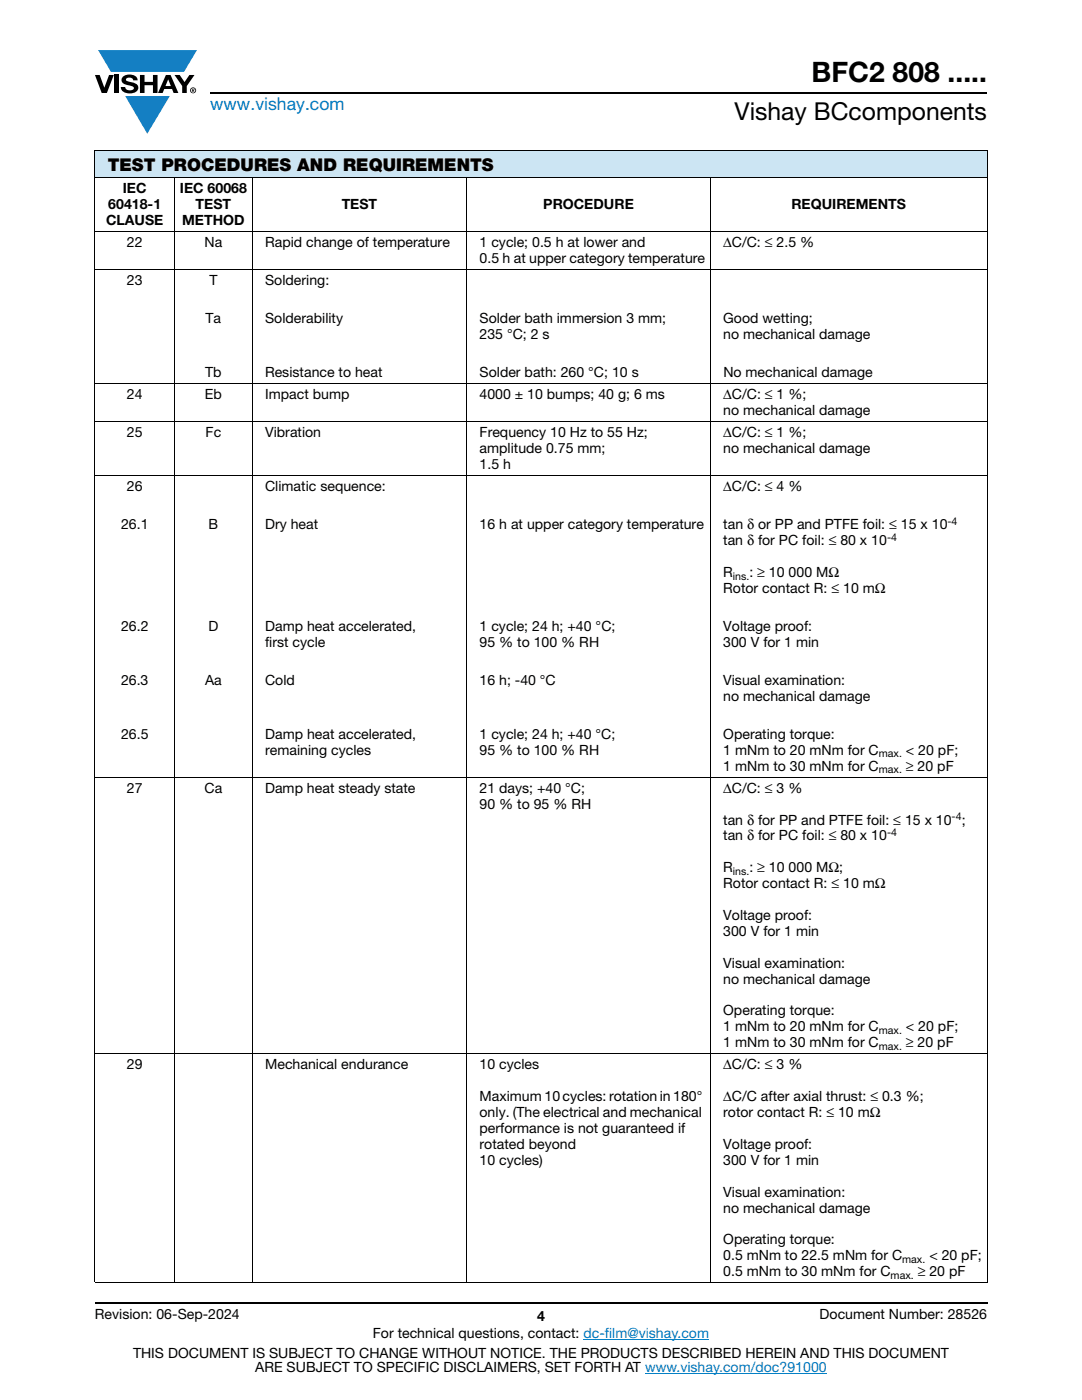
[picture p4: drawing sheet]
<svg xmlns="http://www.w3.org/2000/svg" width="216mm" height="279mm" viewBox="0 0 216 279" stroke-linecap="round" stroke-linejoin="round" font-family="sans-serif">
<defs><g id="words">
<text font-size="5.6" x="161.9" y="16.4">BFC2 808 .....</text>
<text font-size="4.9" x="146.6" y="24">Vishay BCcomponents</text>
<text font-size="3.5" fill="#007ec4" x="42" y="21.9">www.vishay.com</text>
<text font-size="3.5" x="21.5" y="34.1">TEST PROCEDURES AND REQUIREMENTS</text>
<g font-size="2.8">
<text x="21.6" y="41.8">60418-1</text>
<text x="24.5" y="38.6">IEC</text>
<text x="35.9" y="38.6">IEC 60068</text>
<text x="39" y="41.8">TEST</text>
<text x="68.2" y="41.8">TEST</text>
<text x="108.4" y="41.8">PROCEDURE</text>
<text x="157.9" y="41.8">REQUIREMENTS</text>
<text x="21.2" y="45">CLAUSE</text>
<text x="36.3" y="45">METHOD</text>
<text x="25.3" y="49.4">22</text>
<text x="40.8" y="49.4">Na</text>
<text x="52.9" y="49.4">Rapid change of temperature</text>
<text x="95.7" y="52.6">0.5 h at upper category temperature</text>
<text x="95.7" y="49.4">1 cycle; 0.5 h at lower and</text>
<text x="144.3" y="49.4">ΔC/C: ≤ 2.5 %</text>
<text x="25.3" y="57">23</text>
<text x="41.8" y="57">T</text>
<text x="52.9" y="57">Soldering:</text>
<text x="41" y="64.5">Ta</text>
<text x="52.9" y="64.5">Solderability</text>
<text x="95.7" y="64.5">Solder bath immersion 3 mm;</text>
<text x="144.3" y="64.5">Good wetting;</text>
<text x="95.7" y="67.7">235 °C; 2 s</text>
<text x="144.3" y="67.7">no mechanical damage</text>
<text x="40.9" y="75.3">Tb</text>
<text x="52.9" y="75.3">Resistance to heat</text>
<text x="95.7" y="75.3">Solder bath: 260 °C; 10 s</text>
<text x="144.3" y="75.3">No mechanical damage</text>
<text x="25.3" y="79.7">24</text>
<text x="40.9" y="79.7">Eb</text>
<text x="52.9" y="79.7">Impact bump</text>
<text x="95.7" y="79.7">4000 ± 10 bumps; 40 g; 6 ms</text>
<text x="144.3" y="79.7">ΔC/C: ≤ 1 %;</text>
<text x="144.3" y="82.9">no mechanical damage</text>
<text x="25.3" y="87.3">25</text>
<text x="41" y="87.3">Fc</text>
<text x="52.9" y="87.3">Vibration</text>
<text x="95.7" y="87.3">Frequency 10 Hz to 55 Hz;</text>
<text x="144.3" y="87.3">ΔC/C: ≤ 1 %;</text>
<text x="95.7" y="90.5">amplitude 0.75 mm;</text>
<text x="95.7" y="93.6">1.5 h</text>
<text x="144.3" y="90.5">no mechanical damage</text>
<text x="25.3" y="98.1">26</text>
<text x="52.9" y="98.1">Climatic sequence:</text>
<text x="144.3" y="98.1">ΔC/C: ≤ 4 %</text>
<text x="24.2" y="105.6">26.1</text>
<text x="41.6" y="105.6">B</text>
<text x="52.9" y="105.6">Dry heat</text>
<text x="95.7" y="105.6">16 h at upper category temperature</text>
<text x="144.3" y="105.6">tan δ or PP and PTFE foil: ≤ 15 x 10</text>
<text x="144.3" y="108.8">tan δ for PC foil: ≤ 80 x 10</text>
<text x="144.3" y="115.2">R</text>
<text x="144.3" y="118.3">Rotor contact R: ≤ 10 mΩ</text>
<text x="149.5" y="115.2">: ≥ 10 000 MΩ</text>
<text x="24.2" y="125.9">26.2</text>
<text x="41.6" y="125.9">D</text>
<text x="52.9" y="125.9">Damp heat accelerated,</text>
<text x="95.7" y="125.9">1 cycle; 24 h; +40 °C;</text>
<text x="144.3" y="125.9">Voltage proof:</text>
<text x="52.9" y="129.1">first cycle</text>
<text x="95.7" y="129.1">95 % to 100 % RH</text>
<text x="144.3" y="129.1">300 V for 1 min</text>
<text x="24.2" y="136.7">26.3</text>
<text x="40.9" y="136.7">Aa</text>
<text x="52.9" y="136.7">Cold</text>
<text x="95.7" y="136.7">16 h; -40 °C</text>
<text x="144.3" y="136.7">Visual examination:</text>
<text x="144.3" y="139.9">no mechanical damage</text>
<text x="24.2" y="147.4">26.5</text>
<text x="52.9" y="147.4">Damp heat accelerated,</text>
<text x="95.7" y="147.4">1 cycle; 24 h; +40 °C;</text>
<text x="144.3" y="147.4">Operating torque:</text>
<text x="52.9" y="150.6">remaining cycles</text>
<text x="95.7" y="150.6">95 % to 100 % RH</text>
<text x="144.3" y="153.8">1 mNm to 30 mNm for C</text>
<text x="144.3" y="150.6">1 mNm to 20 mNm for C</text>
<text x="180.8" y="153.8">≥ 20 pF</text>
<text x="180.8" y="150.6">&lt; 20 pF;</text>
<text x="25.3" y="158.2">27</text>
<text x="40.8" y="158.2">Ca</text>
<text x="52.9" y="158.2">Damp heat steady state</text>
<text x="95.7" y="158.2">21 days; +40 °C;</text>
<text x="95.7" y="161.4">90 % to 95 % RH</text>
<text x="144.3" y="158.2">ΔC/C: ≤ 3 %</text>
<text x="144.3" y="164.5">tan δ for PP and PTFE foil: ≤ 15 x 10</text>
<text x="144.3" y="167.7">tan δ for PC foil: ≤ 80 x 10</text>
<text x="191.9" y="164.5">;</text>
<text x="144.3" y="174.1">R</text>
<text x="144.3" y="177.2">Rotor contact R: ≤ 10 mΩ</text>
<text x="149.5" y="174.1">: ≥ 10 000 MΩ;</text>
<text x="144.3" y="183.6">Voltage proof:</text>
<text x="144.3" y="186.8">300 V for 1 min</text>
<text x="144.3" y="193.1">Visual examination:</text>
<text x="144.3" y="196.3">no mechanical damage</text>
<text x="144.3" y="202.6">Operating torque:</text>
<text x="144.3" y="205.8">1 mNm to 20 mNm for C</text>
<text x="144.3" y="209">1 mNm to 30 mNm for C</text>
<text x="180.8" y="205.8">&lt; 20 pF;</text>
<text x="180.8" y="209">≥ 20 pF</text>
<text x="25.3" y="213.4">29</text>
<text x="52.9" y="213.4">Mechanical endurance</text>
<text x="95.7" y="213.4">10 cycles</text>
<text x="144.3" y="213.4">ΔC/C: ≤ 3 %</text>
<text x="95.7" y="219.8">Maximum 10 cycles: rotation in 180°</text>
<text x="144.3" y="219.8">ΔC/C after axial thrust: ≤ 0.3 %;</text>
<text x="95.7" y="222.9">only. (The electrical and mechanical</text>
<text x="95.7" y="226.1">performance is not guaranteed if</text>
<text x="144.3" y="222.9">rotor contact R: ≤ 10 mΩ</text>
<text x="95.7" y="229.3">rotated beyond</text>
<text x="95.7" y="232.5">10 cycles)</text>
<text x="144.3" y="229.3">Voltage proof:</text>
<text x="144.3" y="232.5">300 V for 1 min</text>
<text x="144.3" y="238.8">Visual examination:</text>
<text x="144.3" y="242">no mechanical damage</text>
<text x="144.3" y="248.3">Operating torque:</text>
<text x="144.3" y="251.5">0.5 mNm to 22.5 mNm for C</text>
<text x="185.4" y="251.5">&lt; 20 pF;</text>
<text x="144.3" y="254.7">0.5 mNm to 30 mNm for C</text>
<text x="183.1" y="254.7">≥ 20 pF</text>
<text x="18.9" y="263.3">Revision: 06-Sep-2024</text>
<text x="107.2" y="263.6">4</text>
<text x="163.6" y="263.3">Document Number: 28526</text>
<text x="74.4" y="267.1">For technical questions, contact: dc-film@vishay.com</text>
<text x="26.5" y="271">THIS DOCUMENT IS SUBJECT TO CHANGE WITHOUT NOTICE. THE PRODUCTS DESCRIBED HEREIN AND THIS DOCUMENT</text>
<text x="50.9" y="273.8">ARE SUBJECT TO SPECIFIC DISCLAIMERS, SET FORTH AT www.vishay.com/doc?91000</text>
</g>
<g font-size="2.1">
<text x="177" y="108">-4</text>
<text x="189.1" y="104.8">-4</text>
<text x="146.2" y="115.7">ins.</text>
<text x="175.4" y="151.1">max.</text>
<text x="175.4" y="154.3">max.</text>
<text x="177" y="166.9">-4</text>
<text x="189.9" y="163.7">-4</text>
<text x="146.2" y="174.6">ins.</text>
<text x="175.4" y="206.3">max.</text>
<text x="175.4" y="209.5">max.</text>
<text x="177.7" y="255.2">max.</text>
<text x="180" y="252">max.</text>
</g>
</g></defs>
<g fill="#147fc3">
<path d="M19.6 10h19.7l-2.6 4.3h-1.1h-13.5z"/>
<path d="M25 19.2h8.9l-4.5 7.5z"/>
</g>
<g fill="#000">
<path d="M18.9 15h1l.9 2.5 1-2.5h.9l-1.4 3.6h-1zM22.9 15h.9v3.6h-.9zM24.6 15.3a2.1 2.1 0 0 1 2.8 .3l.1 .4h-.9a.79 .79 0 0 0-.7-.5 .79 .79 0 0 0-.8 .4l.3 .3 1 .2a1.08 1.08 0 0 1 1.2 1 1.08 1.08 0 0 1-1.1 1.2 1.73 1.73 0 0 1-2.4-1.2h.9a.96 .96 0 0 0 .8 .6 .96 .96 0 0 0 .9-.4 1.31 1.31 0 0 0-1.2-.6 1.03 1.03 0 0 1-1.1-.6 1.03 1.03 0 0 1 .2-1.1zM27.9 15h.9v1.3h1.7v-1.3h.9v3.6h-.9v-1.6h-1.7v1.6h-.9zM34.8 15h1.1l.9 1.4 1-1.4h1l-1.5 2.2v1.4h-.9v-1.4z"/>
<path d="M33.6 15.9l.5 1.3h-1.1zM33.1 15l-1.6 3.6h1l.3-.8h1.5l.3 .8h1l-1.6-3.6z"/>
<path d="M38.4 17.8h.2v.2h-.2zM38.3 17.7v.7h.1v-.3l.4 .3-.2-.3 .2-.2-.1-.2z"/>
<path d="M38.1 18a.46 .46 0 0 1 .9 0 .46 .46 0 0 1-.9 0zM37.9 18a.6 .6 0 0 0 1.2 0 .6 .6 0 0 0-1.2 0z"/>
</g>
<path d="M42 18.6h155M18.9 260h178.1" fill="none" stroke="#000" stroke-width=".36"/>
<path d="M116.4 267.3h25.1M128.7 274h36.3" fill="none" stroke="#007ec4" stroke-width=".2"/>
<path d="M18.9 30h178.1v5.5h-178.1z" fill="#cce5f3"/>
<g fill="none" stroke="#000" stroke-width=".2">
<path d="M18.9 30h178.1M18.9 35.5h178.1M18.9 30.1v225.8M34.8 35.4v220.7M50.3 35.4v220.7M93.1 35.4v220.7M141.8 35.4v220.7M197 30.1v225.8M18.9 46.2h178.1M18.9 53.8h178.1M18.9 76.6h178.1M18.9 84.2h178.1"/>
<path d="M18.9 94.9h178.1M18.9 155.1h178.1M18.9 210.3h178.1M18.9 256h178.1"/>
</g>
<use href="#words"/>
</svg>
